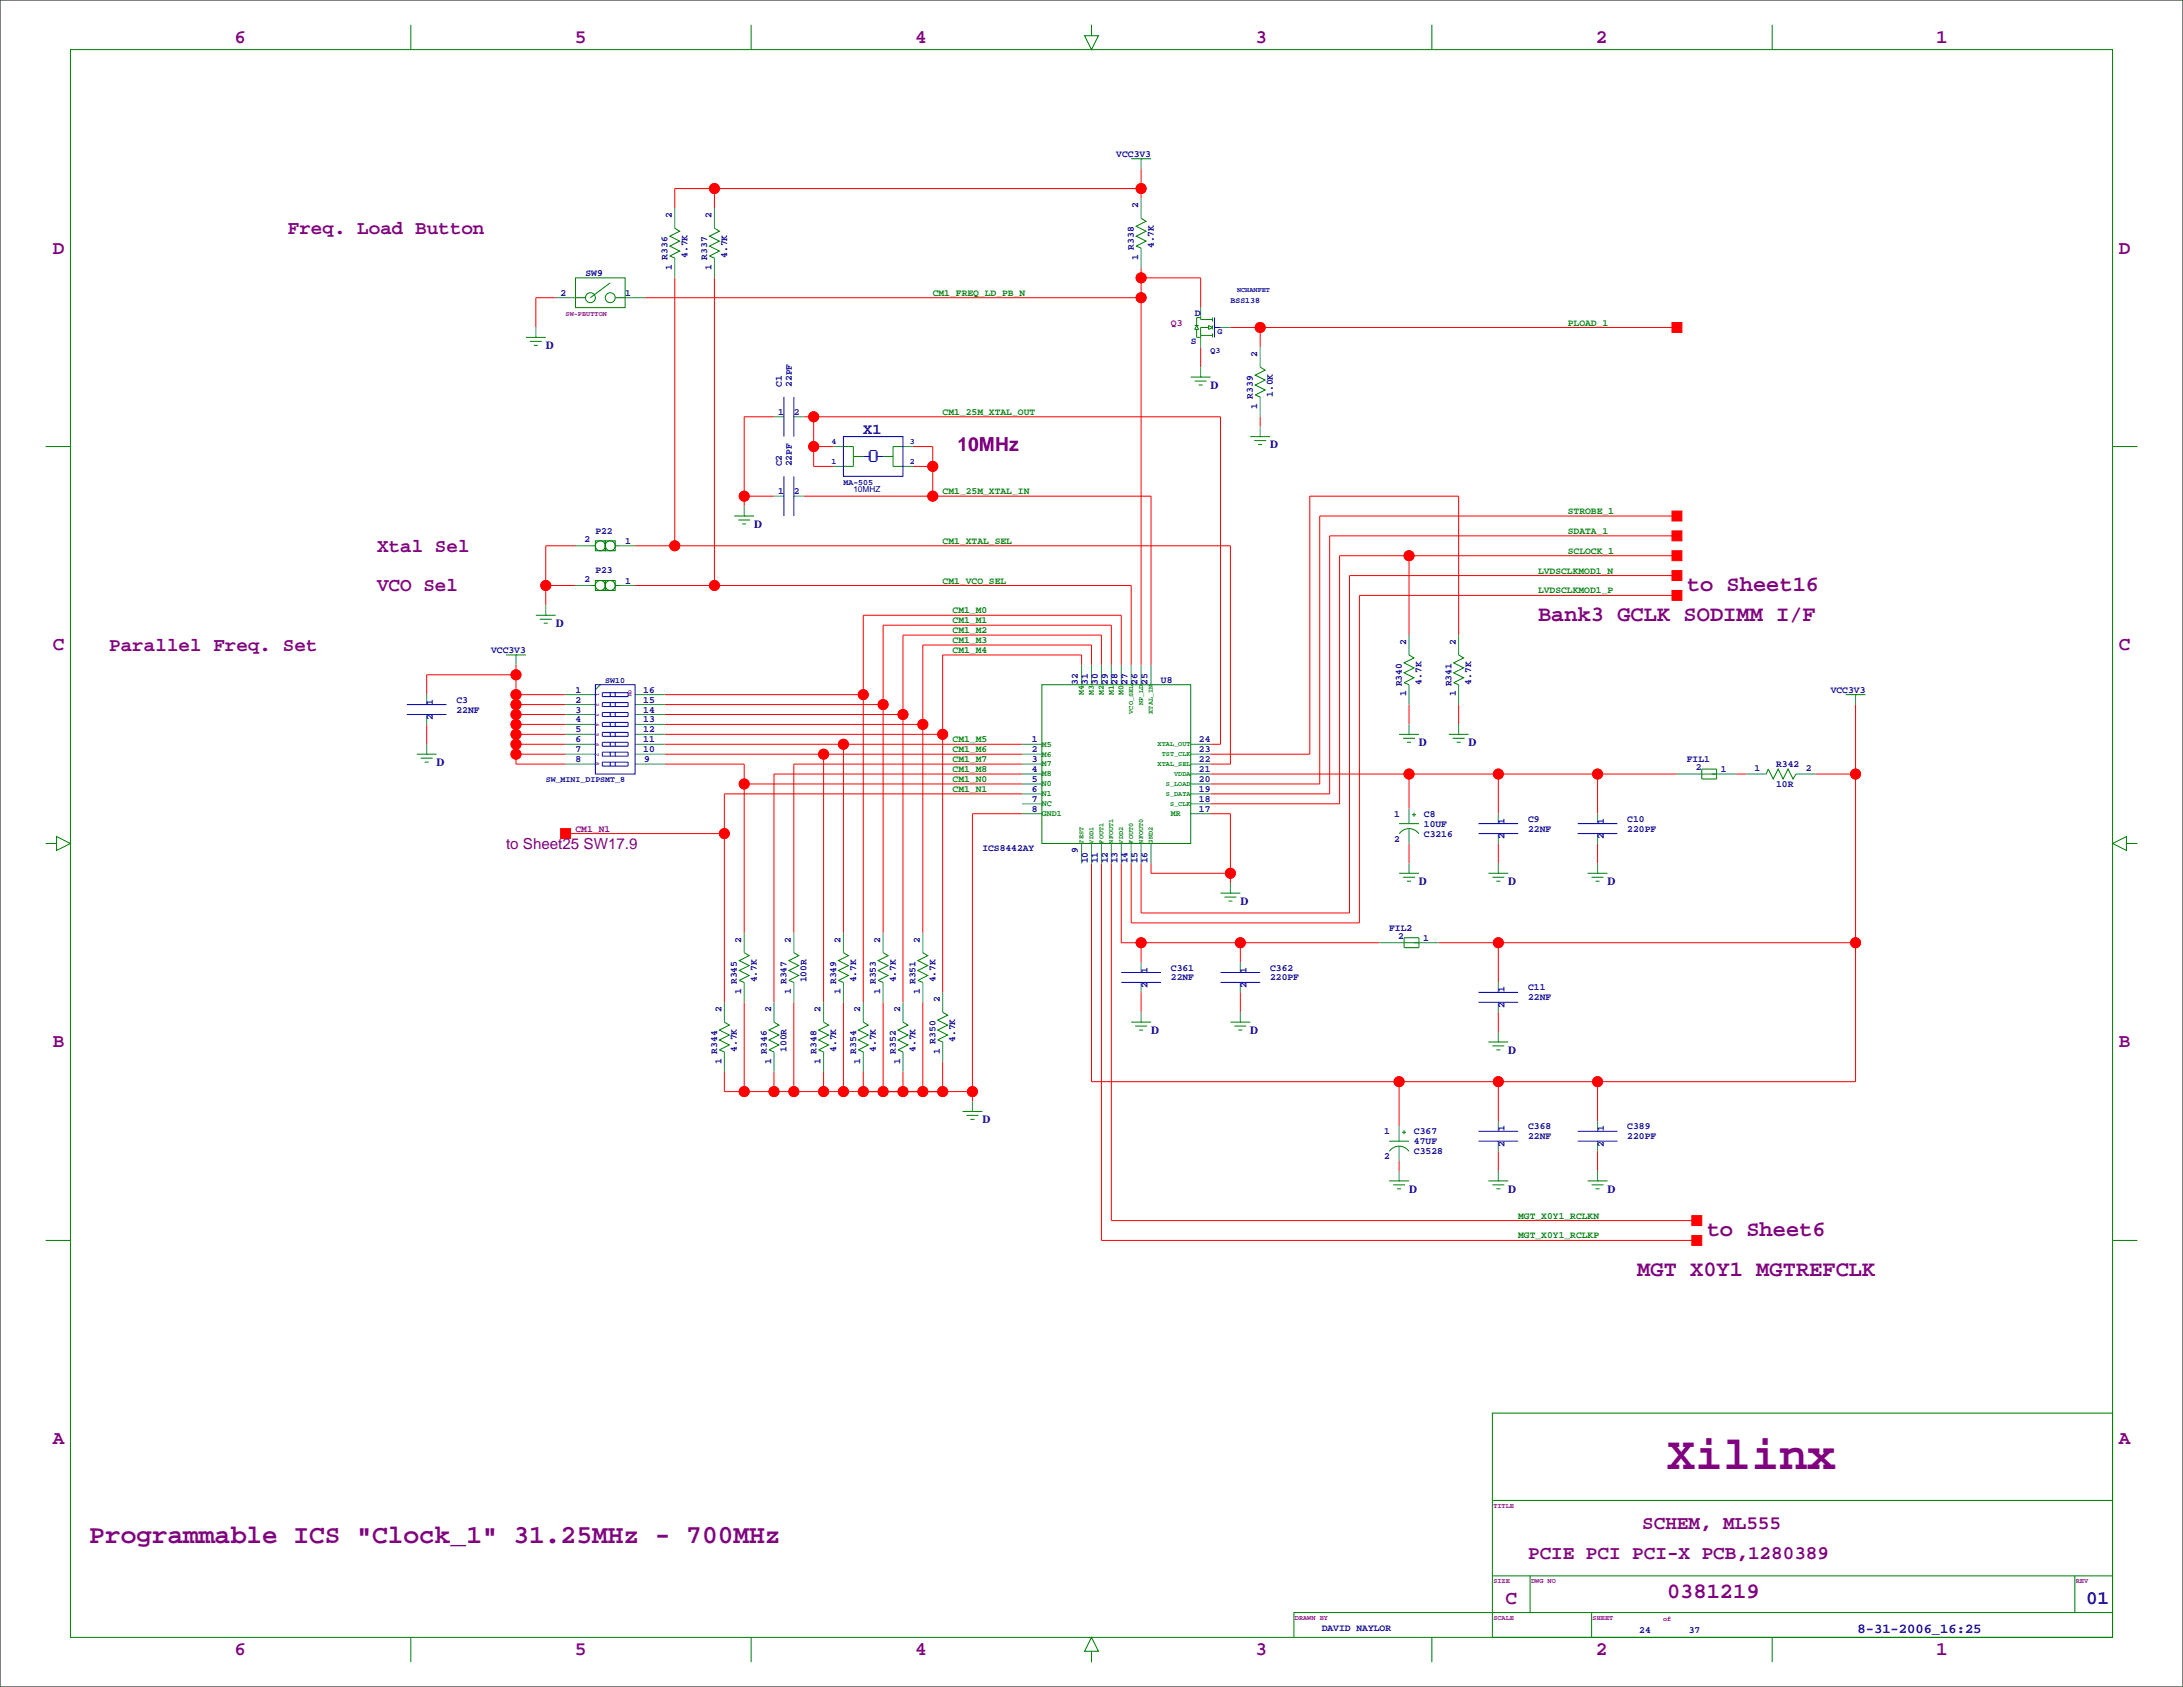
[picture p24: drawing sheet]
<svg xmlns="http://www.w3.org/2000/svg" width="559mm" height="432mm" viewBox="0 0 559 432" stroke-linecap="round" stroke-linejoin="round" font-family="sans-serif">
<defs><g id="words">
<text font-size="12" fill="#800080" x="426.7" y="376">Xilinx</text>
<text font-size="6.7" fill="#800080" x="22.9" y="394.9">Programmable ICS &quot;Clock_1&quot; 31.25MHz - 700MHz</text>
<g font-size="5.6" fill="#800080">
<text x="431.8" y="151.2">to Sheet16</text>
<text x="393.7" y="158.9">Bank3 GCLK SODIMM I/F</text>
<text x="436.9" y="316.3">to Sheet6</text>
<text x="419.1" y="326.5">MGT X0Y1 MGTREFCLK</text>
<text x="426.7" y="409.1">0381219</text>
</g>
<g font-size="4.9" fill="#800080">
<text x="60" y="11">6</text>
<text x="147.1" y="11">5</text>
<text x="234.2" y="11">4</text>
<text x="321.4" y="11">3</text>
<text x="408.5" y="11">2</text>
<text x="495.6" y="11">1</text>
<text x="73.7" y="60">Freq. Load Button</text>
<text x="13.5" y="64.9">D</text>
<text x="542.3" y="64.9">D</text>
<text x="96.5" y="141.2">Xtal Sel</text>
<text x="96.5" y="151.4">VCO Sel</text>
<text x="13.5" y="166.5">C</text>
<text x="27.9" y="166.6">Parallel Freq. Set</text>
<text x="542.3" y="166.5">C</text>
<text x="13.5" y="268.1">B</text>
<text x="542.3" y="268.1">B</text>
<text x="13.5" y="369.7">A</text>
<text x="542.3" y="369.7">A</text>
<text x="420.4" y="391.4">SCHEM, ML555</text>
<text x="391.2" y="399">PCIE PCI PCI-X PCB,1280389</text>
<text x="385.4" y="410.6">C</text>
<text x="60" y="423.5">6</text>
<text x="147.1" y="423.5">5</text>
<text x="234.2" y="423.5">4</text>
<text x="321.4" y="423.5">3</text>
<text x="408.5" y="423.5">2</text>
<text x="495.6" y="423.5">1</text>
</g>
<text font-size="4.9" fill="#606" x="245.1" y="115.4">10MHz</text>
<text font-size="4.9" fill="#000080" x="534" y="410.6">01</text>
<text font-size="3.9" fill="#000080" x="221" y="111">X1</text>
<text font-size="3.9" fill="#800080" x="129.5" y="217.3">to Sheet25 SW17.9</text>
<text font-size="3.5" fill="#000080" x="475.5" y="417.9">8-31-2006_16:25</text>
<g font-size="2.8" fill="#000080">
<text x="139.7" y="89.3">D</text>
<text x="309.9" y="99.5">D</text>
<text x="325.1" y="114.7">D</text>
<text x="193" y="135.1">D</text>
<text x="142.2" y="160.5">D</text>
<text x="363.2" y="190.9">D</text>
<text x="375.9" y="190.9">D</text>
<text x="111.8" y="196">D</text>
<text x="363.2" y="226.5">D</text>
<text x="386.1" y="226.5">D</text>
<text x="411.5" y="226.5">D</text>
<text x="317.5" y="231.6">D</text>
<text x="294.6" y="264.6">D</text>
<text x="320" y="264.6">D</text>
<text x="386.1" y="269.7">D</text>
<text x="251.5" y="287.5">D</text>
<text x="360.7" y="305.2">D</text>
<text x="386.1" y="305.2">D</text>
<text x="411.5" y="305.2">D</text>
</g>
<g font-size="2.5" fill="#000080">
<text x="285.8" y="40.1">VCC3V3</text>
<text x="291.3" y="53.3" transform="rotate(-90 291.3 53.3)">2</text>
<text x="172" y="55.9" transform="rotate(-90 172 55.9)">2</text>
<text x="182.1" y="55.9" transform="rotate(-90 182.1 55.9)">2</text>
<text x="290.3" y="63.9" transform="rotate(-90 290.3 63.9)">R338</text>
<text x="295.3" y="63.5" transform="rotate(-90 295.3 63.5)">4.7K</text>
<text x="149.9" y="70.6">SW9</text>
<text x="170.9" y="66.5" transform="rotate(-90 170.9 66.5)">R336</text>
<text x="172" y="69" transform="rotate(-90 172 69)">1</text>
<text x="176" y="66" transform="rotate(-90 176 66)">4.7K</text>
<text x="181" y="66.5" transform="rotate(-90 181 66.5)">R337</text>
<text x="182.1" y="69" transform="rotate(-90 182.1 69)">1</text>
<text x="186.1" y="66" transform="rotate(-90 186.1 66)">4.7K</text>
<text x="291.3" y="66.5" transform="rotate(-90 291.3 66.5)">1</text>
<text x="143.5" y="75.7">2</text>
<text x="160" y="75.7">1</text>
<text x="305.9" y="80.8">D</text>
<text x="304.8" y="88">S</text>
<text x="321.8" y="91.4" transform="rotate(-90 321.8 91.4)">2</text>
<text x="200.2" y="99.1" transform="rotate(-90 200.2 99.1)">C1</text>
<text x="202.7" y="99.1" transform="rotate(-90 202.7 99.1)">22PF</text>
<text x="325.8" y="101.6" transform="rotate(-90 325.8 101.6)">1.0K</text>
<text x="199.2" y="106.2">1</text>
<text x="203.2" y="106.2">2</text>
<text x="320.7" y="102" transform="rotate(-90 320.7 102)">R339</text>
<text x="321.8" y="104.6" transform="rotate(-90 321.8 104.6)">1</text>
<text x="200.2" y="119.4" transform="rotate(-90 200.2 119.4)">C2</text>
<text x="202.7" y="119.4" transform="rotate(-90 202.7 119.4)">22PF</text>
<text x="199.2" y="126.5">1</text>
<text x="203.2" y="126.5">2</text>
<text x="152.4" y="136.6">P22</text>
<text x="149.6" y="138.8">2</text>
<text x="160" y="139.2">1</text>
<text x="149.6" y="148.9">2</text>
<text x="152.4" y="146.7">P23</text>
<text x="160" y="149.4">1</text>
<text x="125.7" y="167.1">VCC3V3</text>
<text x="359.9" y="165.1" transform="rotate(-90 359.9 165.1)">2</text>
<text x="372.6" y="165.1" transform="rotate(-90 372.6 165.1)">2</text>
<text x="116.8" y="179.8">C3</text>
<text x="147.3" y="177.3">1</text>
<text x="147.3" y="179.8">2</text>
<text x="164.7" y="179.8">15</text>
<text x="164.7" y="177.3">16</text>
<text x="275.9" y="175.3" transform="rotate(-90 275.9 175.3)">32</text>
<text x="278.5" y="175.3" transform="rotate(-90 278.5 175.3)">31</text>
<text x="281" y="175.3" transform="rotate(-90 281 175.3)">30</text>
<text x="283.6" y="175.3" transform="rotate(-90 283.6 175.3)">29</text>
<text x="286.1" y="175.3" transform="rotate(-90 286.1 175.3)">28</text>
<text x="288.6" y="175.3" transform="rotate(-90 288.6 175.3)">27</text>
<text x="291.2" y="175.3" transform="rotate(-90 291.2 175.3)">26</text>
<text x="293.7" y="175.3" transform="rotate(-90 293.7 175.3)">25</text>
<text x="297.2" y="174.8">U8</text>
<text x="358.8" y="175.7" transform="rotate(-90 358.8 175.7)">R340</text>
<text x="359.9" y="178.3" transform="rotate(-90 359.9 178.3)">1</text>
<text x="363.9" y="175.3" transform="rotate(-90 363.9 175.3)">4.7K</text>
<text x="371.5" y="175.7" transform="rotate(-90 371.5 175.7)">R341</text>
<text x="372.6" y="178.3" transform="rotate(-90 372.6 178.3)">1</text>
<text x="376.6" y="175.3" transform="rotate(-90 376.6 175.3)">4.7K</text>
<text x="468.6" y="177.3">VCC3V3</text>
<text x="110.8" y="184.4" transform="rotate(-90 110.8 184.4)">2</text>
<text x="110.8" y="180.3" transform="rotate(-90 110.8 180.3)">1</text>
<text x="116.8" y="182.4">22NF</text>
<text x="147.3" y="182.4">3</text>
<text x="147.3" y="184.9">4</text>
<text x="164.7" y="184.9">13</text>
<text x="164.7" y="182.4">14</text>
<text x="147.3" y="187.5">5</text>
<text x="147.3" y="190">6</text>
<text x="164.7" y="190">11</text>
<text x="164.7" y="187.5">12</text>
<text x="264.2" y="190">1</text>
<text x="306.9" y="190">24</text>
<text x="147.3" y="192.5">7</text>
<text x="147.3" y="195.1">8</text>
<text x="164.7" y="192.5">10</text>
<text x="164.9" y="195.1">9</text>
<text x="264.2" y="192.5">2</text>
<text x="264.2" y="195.1">3</text>
<text x="264.2" y="197.6">4</text>
<text x="306.9" y="192.5">23</text>
<text x="306.9" y="197.6">21</text>
<text x="306.9" y="195.1">22</text>
<text x="431.8" y="195">FIL1</text>
<text x="434.1" y="197.2">2</text>
<text x="440.5" y="197.6">1</text>
<text x="449.1" y="197.4">1</text>
<text x="454.7" y="196.3">R342</text>
<text x="462.3" y="197.4">2</text>
<text x="264.2" y="200.2">5</text>
<text x="264.2" y="202.7">6</text>
<text x="306.9" y="202.7">19</text>
<text x="306.9" y="200.2">20</text>
<text x="454.7" y="201.4">10R</text>
<text x="264.2" y="207.8">8</text>
<text x="264.2" y="205.2">7</text>
<text x="306.9" y="207.8">17</text>
<text x="306.9" y="205.2">18</text>
<text x="356.9" y="209">1</text>
<text x="364.5" y="209">C8</text>
<text x="356.9" y="215.4">2</text>
<text x="364.5" y="214.1">C3216</text>
<text x="364.5" y="211.6">10UF</text>
<text x="385.2" y="214.8" transform="rotate(-90 385.2 214.8)">2</text>
<text x="385.2" y="210.8" transform="rotate(-90 385.2 210.8)">1</text>
<text x="391.2" y="210.3">C9</text>
<text x="391.2" y="212.9">22NF</text>
<text x="410.6" y="214.8" transform="rotate(-90 410.6 214.8)">2</text>
<text x="410.6" y="210.8" transform="rotate(-90 410.6 210.8)">1</text>
<text x="416.6" y="210.3">C10</text>
<text x="416.6" y="212.9">220PF</text>
<text x="251.5" y="217.9">ICS8442AY</text>
<text x="275.9" y="218.4" transform="rotate(-90 275.9 218.4)">9</text>
<text x="278.5" y="221" transform="rotate(-90 278.5 221)">10</text>
<text x="281" y="221" transform="rotate(-90 281 221)">11</text>
<text x="283.6" y="221" transform="rotate(-90 283.6 221)">12</text>
<text x="286.1" y="221" transform="rotate(-90 286.1 221)">13</text>
<text x="288.6" y="221" transform="rotate(-90 288.6 221)">14</text>
<text x="291.2" y="221" transform="rotate(-90 291.2 221)">15</text>
<text x="293.7" y="221" transform="rotate(-90 293.7 221)">16</text>
<text x="355.6" y="238.2">FIL2</text>
<text x="189.7" y="241.3" transform="rotate(-90 189.7 241.3)">2</text>
<text x="202.4" y="241.3" transform="rotate(-90 202.4 241.3)">2</text>
<text x="215.1" y="241.3" transform="rotate(-90 215.1 241.3)">2</text>
<text x="225.3" y="241.3" transform="rotate(-90 225.3 241.3)">2</text>
<text x="235.5" y="241.3" transform="rotate(-90 235.5 241.3)">2</text>
<text x="357.9" y="240.4">2</text>
<text x="364.3" y="240.8">1</text>
<text x="188.7" y="251.9" transform="rotate(-90 188.7 251.9)">R345</text>
<text x="193.7" y="251.5" transform="rotate(-90 193.7 251.5)">4.7K</text>
<text x="201.4" y="251.9" transform="rotate(-90 201.4 251.9)">R347</text>
<text x="206.4" y="251.5" transform="rotate(-90 206.4 251.5)">100R</text>
<text x="214.1" y="251.9" transform="rotate(-90 214.1 251.9)">R349</text>
<text x="219.1" y="251.5" transform="rotate(-90 219.1 251.5)">4.7K</text>
<text x="224.2" y="251.9" transform="rotate(-90 224.2 251.9)">R353</text>
<text x="229.3" y="251.5" transform="rotate(-90 229.3 251.5)">4.7K</text>
<text x="234.4" y="251.9" transform="rotate(-90 234.4 251.9)">R351</text>
<text x="239.5" y="251.5" transform="rotate(-90 239.5 251.5)">4.7K</text>
<text x="293.7" y="248.9" transform="rotate(-90 293.7 248.9)">1</text>
<text x="299.7" y="248.4">C361</text>
<text x="299.7" y="251">22NF</text>
<text x="319.1" y="248.9" transform="rotate(-90 319.1 248.9)">1</text>
<text x="325.1" y="248.4">C362</text>
<text x="325.1" y="251">220PF</text>
<text x="189.7" y="254.5" transform="rotate(-90 189.7 254.5)">1</text>
<text x="202.4" y="254.5" transform="rotate(-90 202.4 254.5)">1</text>
<text x="215.1" y="254.5" transform="rotate(-90 215.1 254.5)">1</text>
<text x="225.3" y="254.5" transform="rotate(-90 225.3 254.5)">1</text>
<text x="235.5" y="254.5" transform="rotate(-90 235.5 254.5)">1</text>
<text x="240.5" y="256.5" transform="rotate(-90 240.5 256.5)">2</text>
<text x="293.7" y="252.9" transform="rotate(-90 293.7 252.9)">2</text>
<text x="319.1" y="252.9" transform="rotate(-90 319.1 252.9)">2</text>
<text x="385.2" y="254" transform="rotate(-90 385.2 254)">1</text>
<text x="391.2" y="253.5">C11</text>
<text x="391.2" y="256">22NF</text>
<text x="184.7" y="259.1" transform="rotate(-90 184.7 259.1)">2</text>
<text x="197.4" y="259.1" transform="rotate(-90 197.4 259.1)">2</text>
<text x="210.1" y="259.1" transform="rotate(-90 210.1 259.1)">2</text>
<text x="220.2" y="259.1" transform="rotate(-90 220.2 259.1)">2</text>
<text x="230.4" y="259.1" transform="rotate(-90 230.4 259.1)">2</text>
<text x="385.2" y="258" transform="rotate(-90 385.2 258)">2</text>
<text x="183.6" y="269.7" transform="rotate(-90 183.6 269.7)">R344</text>
<text x="188.7" y="269.2" transform="rotate(-90 188.7 269.2)">4.7K</text>
<text x="196.3" y="269.7" transform="rotate(-90 196.3 269.7)">R346</text>
<text x="201.4" y="269.2" transform="rotate(-90 201.4 269.2)">100R</text>
<text x="209" y="269.7" transform="rotate(-90 209 269.7)">R348</text>
<text x="214.1" y="269.2" transform="rotate(-90 214.1 269.2)">4.7K</text>
<text x="219.1" y="269.7" transform="rotate(-90 219.1 269.7)">R354</text>
<text x="224.2" y="269.2" transform="rotate(-90 224.2 269.2)">4.7K</text>
<text x="229.3" y="269.7" transform="rotate(-90 229.3 269.7)">R352</text>
<text x="234.4" y="269.2" transform="rotate(-90 234.4 269.2)">4.7K</text>
<text x="239.5" y="267.1" transform="rotate(-90 239.5 267.1)">R350</text>
<text x="240.5" y="269.7" transform="rotate(-90 240.5 269.7)">1</text>
<text x="244.5" y="266.7" transform="rotate(-90 244.5 266.7)">4.7K</text>
<text x="184.7" y="272.2" transform="rotate(-90 184.7 272.2)">1</text>
<text x="197.4" y="272.2" transform="rotate(-90 197.4 272.2)">1</text>
<text x="210.1" y="272.2" transform="rotate(-90 210.1 272.2)">1</text>
<text x="220.2" y="272.2" transform="rotate(-90 220.2 272.2)">1</text>
<text x="230.4" y="272.2" transform="rotate(-90 230.4 272.2)">1</text>
<text x="354.3" y="290.3">1</text>
<text x="361.9" y="290.3">C367</text>
<text x="361.9" y="292.9">47UF</text>
<text x="385.2" y="293.6" transform="rotate(-90 385.2 293.6)">2</text>
<text x="385.2" y="289.6" transform="rotate(-90 385.2 289.6)">1</text>
<text x="391.2" y="289.1">C368</text>
<text x="391.2" y="291.6">22NF</text>
<text x="410.6" y="293.6" transform="rotate(-90 410.6 293.6)">2</text>
<text x="410.6" y="289.6" transform="rotate(-90 410.6 289.6)">1</text>
<text x="416.6" y="289.1">C389</text>
<text x="416.6" y="291.6">220PF</text>
<text x="354.3" y="296.7">2</text>
<text x="361.9" y="295.4">C3528</text>
<text x="338.3" y="417.6">DAVID NAYLOR</text>
<text x="419.6" y="418.1">24</text>
<text x="432.3" y="418.1">37</text>
</g>
<g font-size="2.5" fill="#008000">
<text x="238.8" y="75.7">CM1_FREQ_LD_PB_N</text>
<text x="401.3" y="83.3">PLOAD_1</text>
<text x="241.3" y="106.2">CM1_25M_XTAL_OUT</text>
<text x="241.3" y="126.5">CM1_25M_XTAL_IN</text>
<text x="401.3" y="131.6">STROBE_1</text>
<text x="401.3" y="136.7">SDATA_1</text>
<text x="241.3" y="139.2">CM1_XTAL_SEL</text>
<text x="401.3" y="141.7">SCLOCK_1</text>
<text x="241.3" y="149.4">CM1_VCO_SEL</text>
<text x="393.7" y="146.8">LVDSCLKMOD1_N</text>
<text x="393.7" y="151.9">LVDSCLKMOD1_P</text>
<text x="243.8" y="159.5">CM1_M1</text>
<text x="243.8" y="157">CM1_M0</text>
<text x="243.8" y="164.6">CM1_M3</text>
<text x="243.8" y="162.1">CM1_M2</text>
<text x="243.8" y="167.1">CM1_M4</text>
<text x="243.8" y="190">CM1_M5</text>
<text x="243.8" y="197.6">CM1_M8</text>
<text x="243.8" y="195.1">CM1_M7</text>
<text x="243.8" y="192.5">CM1_M6</text>
<text x="243.8" y="202.7">CM1_N1</text>
<text x="243.8" y="200.2">CM1_N0</text>
<text x="388.6" y="311.9">MGT_X0Y1_RCLKN</text>
<text x="388.6" y="317">MGT_X0Y1_RCLKP</text>
</g>
<g font-size="2.5" fill="#800080">
<text x="299.7" y="83.3">Q3</text>
<text x="147.3" y="212.9">CM1_N1</text>
</g>
<g font-size="2.1" fill="#000080">
<text x="315" y="77.6">BSS138</text>
<text x="311.7" y="85.5">G</text>
<text x="309.9" y="90.3">Q3</text>
<text x="212.9" y="113.6">4</text>
<text x="232.9" y="113.6">3</text>
<text x="212.9" y="118.7">1</text>
<text x="232.9" y="118.7">2</text>
<text x="215.9" y="124">MA-505</text>
<text x="218.4" y="126">10MHZ</text>
<text x="154.9" y="174.8">SW10</text>
<text x="139.7" y="200.2">SW_MINI_DIPSMT_8</text>
</g>
<g font-size="2.1" fill="#008000">
<text x="277.5" y="177.8" transform="rotate(-90 277.5 177.8)">M4</text>
<text x="280" y="177.8" transform="rotate(-90 280 177.8)">M3</text>
<text x="282.5" y="177.8" transform="rotate(-90 282.5 177.8)">M2</text>
<text x="285.1" y="177.8" transform="rotate(-90 285.1 177.8)">M1</text>
<text x="287.6" y="177.8" transform="rotate(-90 287.6 177.8)">M0</text>
<text x="266.7" y="191.1">M5</text>
<text x="266.7" y="193.6">M6</text>
<text x="266.7" y="196.2">M7</text>
<text x="266.7" y="198.7">M8</text>
<text x="266.7" y="201.3">N0</text>
<text x="266.7" y="203.8">N1</text>
<text x="266.7" y="208.9">GND1</text>
<text x="266.7" y="206.3">NC</text>
<text x="299.7" y="208.9">MR</text>
</g>
<text font-size="1.8" fill="#000080" x="316.7" y="74.8">NCHANFET</text>
<g font-size="1.8" fill="#800080">
<text x="144.8" y="80.9">SW-PBUTTON</text>
<text x="382.3" y="386">TITLE</text>
<text x="382.3" y="405.3">SIZE</text>
<text x="391.9" y="405.3">DWG NO</text>
<text x="531.4" y="405.3">REV</text>
<text x="331.5" y="414.7">DRAWN BY</text>
<text x="382.3" y="414.7">SCALE</text>
<text x="407.7" y="414.7">SHEET</text>
<text x="425.7" y="414.9">of</text>
</g>
<g font-size="1.8" fill="#008000">
<text x="290.1" y="182.7" transform="rotate(-90 290.1 182.7)">VCO_SEL</text>
<text x="292.6" y="180.6" transform="rotate(-90 292.6 180.6)">NP_LD</text>
<text x="295.1" y="182.7" transform="rotate(-90 295.1 182.7)">XTAL_IN</text>
<text x="296.3" y="191">XTAL_OUT</text>
<text x="296.3" y="196.1">XTAL_SEL</text>
<text x="297.4" y="193.5">TST_CLK</text>
<text x="298.5" y="203.7">S_DATA</text>
<text x="298.5" y="201.2">S_LOAD</text>
<text x="300.6" y="198.6">VDDA</text>
<text x="299.5" y="206.2">S_CLK</text>
<text x="277.4" y="215.9" transform="rotate(-90 277.4 215.9)">TEST</text>
<text x="279.9" y="215.9" transform="rotate(-90 279.9 215.9)">VDD1</text>
<text x="282.4" y="215.9" transform="rotate(-90 282.4 215.9)">FOUT1</text>
<text x="285" y="215.9" transform="rotate(-90 285 215.9)">NFOUT1</text>
<text x="287.5" y="215.9" transform="rotate(-90 287.5 215.9)">VDD2</text>
<text x="290.1" y="215.9" transform="rotate(-90 290.1 215.9)">FOUT0</text>
<text x="292.6" y="215.9" transform="rotate(-90 292.6 215.9)">NFOUT0</text>
<text x="295.1" y="215.9" transform="rotate(-90 295.1 215.9)">GND2</text>
</g>
<g font-size="1.4" fill="#800080">
<text x="152.5" y="177.4" transform="rotate(90 152.5 177.4)">1</text>
<text x="152.5" y="179.9" transform="rotate(90 152.5 179.9)">2</text>
<text x="160.9" y="176.5" transform="rotate(90 160.9 176.5)">ON</text>
<text x="152.5" y="182.5" transform="rotate(90 152.5 182.5)">3</text>
<text x="152.5" y="185" transform="rotate(90 152.5 185)">4</text>
<text x="152.5" y="187.5" transform="rotate(90 152.5 187.5)">5</text>
<text x="152.5" y="190.1" transform="rotate(90 152.5 190.1)">6</text>
<text x="152.5" y="192.6" transform="rotate(90 152.5 192.6)">7</text>
<text x="152.5" y="195.2" transform="rotate(90 152.5 195.2)">8</text>
</g>
</g></defs>
<path d="M0 0h558.8v431.8h-558.8z" fill="none" stroke="#000" stroke-width=".26"/>
<g fill="none" stroke="#f00" stroke-width=".26">
<path d="M182.9 48.3v5M292.1 48.3h-119.4v5M292.1 43.2v7.6M142.2 76.2h-5v7.6M165.1 76.2h127M172.7 71.1v68.6M182.9 71.1v78.8M292.1 68.6v101.6M292.1 71.1h15.2v7.6M307.3 88.9v5.1M315 83.8h114.3M322.6 83.8v5.1"/>
<path d="M198.1 106.7h-7.6v22.8M205.7 106.7h106.7v83.8h-2.5M208.3 114.3h5.1M208.3 106.7v12.7h5.1M233.7 114.3h5.1v12.7M233.7 119.4h5.1M322.6 106.7v2.5M147.3 139.7h-7.6v15.2M162.6 139.7h152.4v55.9h-5.1M190.5 127h7.6M205.7 127h88.9v43.2M429.3 137.2h-88.9v66h-30.5"/>
<path d="M429.3 132.1h-91.5v68.6h-27.9M139.7 149.9h7.6M162.6 149.9h127v20.3M360.7 142.2v20.4M429.3 147.3h-83.9v86.4h-53.3v-12.7M429.3 142.2h-86.4v63.5h-33M429.3 152.4h-81.3v83.8h-58.4v-15.2M132.1 172.7h-22.9v5.1M132.1 170.2v25.4h12.7M132.1 177.8h12.7M170.2 177.8h50.8M276.9 170.2v-2.6h-35.6v86.4"/>
<path d="M279.4 170.2v-5.1h-43.2v73.7M281.9 170.2v-7.6h-50.8v93.9M284.5 170.2v-10.2h-58.4v78.8M287 170.2v-12.7h-66v99M373.4 162.6v-35.6h-38.1v66h-25.4M109.2 185.4v5.1M132.1 180.3h12.7M132.1 182.9h12.7M132.1 185.4h12.7M132.1 188h12.7M132.1 190.5h12.7M132.1 193h12.7"/>
<path d="M170.2 195.6h20.3v43.2M170.2 180.3h55.9M170.2 182.9h60.9M170.2 185.4h66M170.2 188h71.1M170.2 190.5h91.4M170.2 193h91.4M210.8 193v63.5M215.9 190.5v48.3M261.6 198.1h-63.5v58.4M261.6 195.6h-58.4v43.2M309.9 198.1h119.4"/>
<path d="M360.7 180.3v5.1M360.7 198.1v8.9M373.4 180.3v5.1M383.5 198.1v10.2M408.9 198.1v10.2M444.5 198.1h2.5M464.8 198.1h10.2M475 180.3v96.6h-195.6v-55.9M144.8 213.4h40.6M190.5 200.7h71.1M261.6 203.2h-76.2v53.3M261.6 208.3h-12.7v73.6"/>
<path d="M309.9 208.3h5.1v17.8M360.7 215.9v5.1M383.5 215.9v5.1M408.9 215.9v5.1M281.9 221v96.5h152.4M284.5 221v91.4h149.8M287 221v20.3h66.1M294.6 221v2.5h20.4M190.5 256.5v22.9M203.2 256.5v22.9M215.9 256.5v22.9M226.1 256.5v22.9"/>
<path d="M236.2 256.5v22.9M292.1 241.3v5.1M292.1 254v5.1M317.5 241.3v5.1M317.5 254v5.1M368.3 241.3h106.7M383.5 241.3v10.2M383.5 259.1v5.1M185.4 274.3v5.1h63.5M198.1 274.3v5.1M210.8 274.3v5.1M221 274.3v5.1"/>
<path d="M231.1 274.3v5.1M241.3 271.8v7.6M358.1 276.9v11.4M383.5 276.9v10.1M408.9 276.9v10.1M358.1 297.2v2.5M383.5 294.6v5.1M408.9 294.6v5.1"/>
<circle cx="182.9" cy="48.3" r="1.27"/>
<circle cx="292.1" cy="48.3" r="1.27"/>
<circle cx="292.1" cy="71.1" r="1.27"/>
<circle cx="292.1" cy="76.2" r="1.27"/>
<circle cx="322.6" cy="83.8" r="1.27"/>
<circle cx="208.3" cy="106.7" r="1.27"/>
<circle cx="208.3" cy="114.3" r="1.27"/>
<circle cx="238.8" cy="119.4" r="1.27"/>
<circle cx="172.7" cy="139.7" r="1.27"/>
<circle cx="190.5" cy="127" r="1.27"/>
<circle cx="238.8" cy="127" r="1.27"/>
<circle cx="139.7" cy="149.9" r="1.27"/>
<circle cx="182.9" cy="149.9" r="1.27"/>
<circle cx="360.7" cy="142.2" r="1.27"/>
<circle cx="132.1" cy="172.7" r="1.27"/>
<circle cx="132.1" cy="177.8" r="1.27"/>
<circle cx="221" cy="177.8" r="1.27"/>
<circle cx="132.1" cy="193" r="1.27"/>
<circle cx="132.1" cy="180.3" r="1.27"/>
<circle cx="132.1" cy="182.9" r="1.27"/>
<circle cx="132.1" cy="188" r="1.27"/>
<circle cx="132.1" cy="185.4" r="1.27"/>
<circle cx="132.1" cy="190.5" r="1.27"/>
<circle cx="210.8" cy="193" r="1.27"/>
<circle cx="215.9" cy="190.5" r="1.27"/>
<circle cx="226.1" cy="180.3" r="1.27"/>
<circle cx="231.1" cy="182.9" r="1.27"/>
<circle cx="236.2" cy="185.4" r="1.27"/>
<circle cx="241.3" cy="188" r="1.27"/>
<circle cx="360.7" cy="198.1" r="1.27"/>
<circle cx="383.5" cy="198.1" r="1.27"/>
<circle cx="408.9" cy="198.1" r="1.27"/>
<circle cx="475" cy="198.1" r="1.27"/>
<circle cx="185.4" cy="213.4" r="1.27"/>
<circle cx="190.5" cy="200.7" r="1.27"/>
<circle cx="315" cy="223.5" r="1.27"/>
<circle cx="292.1" cy="241.3" r="1.27"/>
<circle cx="317.5" cy="241.3" r="1.27"/>
<circle cx="383.5" cy="241.3" r="1.27"/>
<circle cx="475" cy="241.3" r="1.27"/>
<circle cx="190.5" cy="279.4" r="1.27"/>
<circle cx="198.1" cy="279.4" r="1.27"/>
<circle cx="203.2" cy="279.4" r="1.27"/>
<circle cx="210.8" cy="279.4" r="1.27"/>
<circle cx="215.9" cy="279.4" r="1.27"/>
<circle cx="221" cy="279.4" r="1.27"/>
<circle cx="226.1" cy="279.4" r="1.27"/>
<circle cx="231.1" cy="279.4" r="1.27"/>
<circle cx="236.2" cy="279.4" r="1.27"/>
<circle cx="241.3" cy="279.4" r="1.27"/>
<circle cx="248.9" cy="279.4" r="1.27"/>
<circle cx="358.1" cy="276.9" r="1.27"/>
<circle cx="383.5" cy="276.9" r="1.27"/>
<circle cx="408.9" cy="276.9" r="1.27"/>
</g>
<g fill="#f00" stroke="#f00" stroke-width=".26">
<path d="M428 135.9h2.5v2.5h-2.5z" fill-rule="evenodd"/>
<path d="M428 130.8h2.5v2.5h-2.5z" fill-rule="evenodd"/>
<path d="M428 141h2.5v2.5h-2.5z" fill-rule="evenodd"/>
<path d="M428 82.6h2.5v2.5h-2.5z" fill-rule="evenodd"/>
<path d="M428 146h2.5v2.6h-2.5z" fill-rule="evenodd"/>
<path d="M428 151.1h2.5v2.6h-2.5z" fill-rule="evenodd"/>
<path d="M433.1 311.1h2.5v2.6h-2.5z" fill-rule="evenodd"/>
<path d="M433.1 316.2h2.5v2.6h-2.5z" fill-rule="evenodd"/>
<path d="M143.5 212.1h2.5v2.5h-2.5z" fill-rule="evenodd"/>
<circle cx="358.1" cy="276.9" r="1.27"/>
<circle cx="383.5" cy="241.3" r="1.27"/>
<circle cx="383.5" cy="276.9" r="1.27"/>
<circle cx="408.9" cy="276.9" r="1.27"/>
<circle cx="475" cy="241.3" r="1.27"/>
<circle cx="475" cy="198.1" r="1.27"/>
<circle cx="190.5" cy="127" r="1.27"/>
<circle cx="292.1" cy="48.3" r="1.27"/>
<circle cx="182.9" cy="48.3" r="1.27"/>
<circle cx="139.7" cy="149.9" r="1.27"/>
<circle cx="132.1" cy="193" r="1.27"/>
<circle cx="132.1" cy="190.5" r="1.27"/>
<circle cx="132.1" cy="188" r="1.27"/>
<circle cx="132.1" cy="185.4" r="1.27"/>
<circle cx="132.1" cy="182.9" r="1.27"/>
<circle cx="132.1" cy="180.3" r="1.27"/>
<circle cx="132.1" cy="177.8" r="1.27"/>
<circle cx="132.1" cy="172.7" r="1.27"/>
<circle cx="408.9" cy="198.1" r="1.27"/>
<circle cx="383.5" cy="198.1" r="1.27"/>
<circle cx="360.7" cy="198.1" r="1.27"/>
<circle cx="292.1" cy="241.3" r="1.27"/>
<circle cx="317.5" cy="241.3" r="1.27"/>
<circle cx="315" cy="223.5" r="1.27"/>
<circle cx="360.7" cy="142.2" r="1.27"/>
<circle cx="172.7" cy="139.7" r="1.27"/>
<circle cx="182.9" cy="149.9" r="1.27"/>
<circle cx="292.1" cy="71.1" r="1.27"/>
<circle cx="292.1" cy="76.2" r="1.27"/>
<circle cx="208.3" cy="114.3" r="1.27"/>
<circle cx="208.3" cy="106.7" r="1.27"/>
<circle cx="238.8" cy="119.4" r="1.27"/>
<circle cx="238.8" cy="127" r="1.27"/>
<circle cx="322.6" cy="83.8" r="1.27"/>
<circle cx="241.3" cy="188" r="1.27"/>
<circle cx="221" cy="177.8" r="1.27"/>
<circle cx="226.1" cy="180.3" r="1.27"/>
<circle cx="231.1" cy="182.9" r="1.27"/>
<circle cx="236.2" cy="185.4" r="1.27"/>
<circle cx="215.9" cy="190.5" r="1.27"/>
<circle cx="210.8" cy="193" r="1.27"/>
<circle cx="190.5" cy="200.7" r="1.27"/>
<circle cx="248.9" cy="279.4" r="1.27"/>
<circle cx="221" cy="279.4" r="1.27"/>
<circle cx="226.1" cy="279.4" r="1.27"/>
<circle cx="231.1" cy="279.4" r="1.27"/>
<circle cx="236.2" cy="279.4" r="1.27"/>
<circle cx="241.3" cy="279.4" r="1.27"/>
<circle cx="215.9" cy="279.4" r="1.27"/>
<circle cx="210.8" cy="279.4" r="1.27"/>
<circle cx="203.2" cy="279.4" r="1.27"/>
<circle cx="198.1" cy="279.4" r="1.27"/>
<circle cx="190.5" cy="279.4" r="1.27"/>
<circle cx="185.4" cy="213.4" r="1.27"/>
</g>
<g fill="none" stroke="#008080" stroke-width=".26">
<path d="M172.7 53.3v5.1M182.9 53.3v5.1M292.1 40.6v2.6M292.1 50.8v5.1M142.2 76.2h5.1M160 76.2h5.1M172.7 66v5.1M182.9 66v5.1M292.1 63.5v5.1M307.3 78.7v2.6M137.2 83.8v2.6M307.3 86.4v2.5"/>
<path d="M307.3 94v2.5M312.4 83.8h2.6M322.6 88.9v5.1M198.1 106.7h2.6M203.2 106.7h2.5M213.4 119.4h2.5M213.4 114.3h2.5M231.1 119.4h2.6M231.1 114.3h2.6M322.6 101.6v5.1M322.6 109.2v2.6M147.3 139.7h3.8"/>
<path d="M158.7 139.7h3.9M190.5 129.5v2.6M198.1 127h2.6M203.2 127h2.5M139.7 154.9v2.6M147.3 149.9h3.8M158.7 149.9h3.9M109.2 177.8v2.5M132.1 167.6v2.6M144.8 177.8h7.6M162.6 177.8h7.6M276.9 170.2v5.1"/>
<path d="M279.4 170.2v5.1M281.9 170.2v5.1M284.5 170.2v5.1M287 170.2v5.1M289.6 170.2v5.1M292.1 170.2v5.1M294.6 170.2v5.1M360.7 162.6v5M360.7 175.3v5M373.4 162.6v5M373.4 175.3v5M475 177.8v2.5"/>
<path d="M109.2 182.9v2.5M109.2 190.5v2.5M144.8 190.5h7.6M144.8 193h7.6M144.8 195.6h7.6M144.8 180.3h7.6M144.8 182.9h7.6M144.8 185.4h7.6M144.8 188h7.6M162.6 190.5h7.6M162.6 193h7.6M162.6 195.6h7.6"/>
<path d="M162.6 180.3h7.6M162.6 182.9h7.6M162.6 185.4h7.6M162.6 188h7.6M261.6 198.1h5.1M261.6 190.5h5.1M261.6 193h5.1M261.6 195.6h5.1M304.8 198.1h5.1M304.8 190.5h5.1M304.8 193h5.1M304.8 195.6h5.1"/>
<path d="M360.7 185.4v2.6M373.4 185.4v2.6M429.3 198.1h6.3M438.1 198.1h6.4M447 198.1h5.1M459.7 198.1h5.1M261.6 208.3h5.1M261.6 200.7h5.1M261.6 203.2h5.1M261.6 205.7h5.1M276.9 215.9v5.1M279.4 215.9v5.1"/>
<path d="M281.9 215.9v5.1M284.5 215.9v5.1M287 215.9v5.1M289.6 215.9v5.1M292.1 215.9v5.1M294.6 215.9v5.1M304.8 208.3h5.1M304.8 200.7h5.1M304.8 203.2h5.1M304.8 205.7h5.1M360.7 207v3.8M360.7 212.1v3.8"/>
<path d="M383.5 208.3v2.5M383.5 213.4v2.5M408.9 208.3v2.5M408.9 213.4v2.5M190.5 238.8v5M203.2 238.8v5M215.9 238.8v5M226.1 238.8v5M236.2 238.8v5M315 226.1v2.5M360.7 221v2.5M383.5 221v2.5"/>
<path d="M408.9 221v2.5M185.4 256.5v5.1M190.5 251.5v5M198.1 256.5v5.1M203.2 251.5v5M210.8 256.5v5.1M215.9 251.5v5M221 256.5v5.1M226.1 251.5v5M231.1 256.5v5.1M236.2 251.5v5M241.3 254v5.1"/>
<path d="M292.1 246.4v2.5M292.1 251.5v2.5M292.1 259.1v2.5M317.5 246.4v2.5M317.5 251.5v2.5M317.5 259.1v2.5M353.1 241.3h6.3M361.9 241.3h6.4M383.5 251.5v2.5M383.5 256.5v2.6M185.4 269.2v5.1M198.1 269.2v5.1"/>
<path d="M210.8 269.2v5.1M221 269.2v5.1M231.1 269.2v5.1M241.3 266.7v5.1M383.5 264.2v2.5M248.9 281.9v2.6M358.1 288.3v3.8M358.1 293.4v3.8M358.1 299.7v2.6M383.5 287v2.6M383.5 292.1v2.5M383.5 299.7v2.6"/>
<path d="M408.9 287v2.6M408.9 292.1v2.5M408.9 299.7v2.6"/>
</g>
<g fill="none" stroke="#008000" stroke-width=".26">
<path d="M18 12.7h522.8v406.4h-522.8zM105.2 6.3v6.4M192.3 6.3v6.4M279.4 6.3v2.8h1.8l-1.8 3.6-1.8-3.6h1.8M366.5 6.3v6.4M453.6 6.3v6.4M172.7 58.4l1.3 .8-2.6 1.3 2.6 1.2-2.6 1.3 2.6 1.3-2.6 1.2 1.3 .5M182.9 58.4l1.2 .8-2.5 1.3 2.5 1.2-2.5 1.3 2.5 1.3-2.5 1.2 1.3 .5M289.6 40.6h5M292.1 40.6h.1M292.1 55.9l1.3 .7-2.6 1.3 2.6 1.3-2.6 1.3 2.6 1.2-2.6 1.3 1.3 .5M147.3 71.1h12.7v7.6h-12.7z"/>
<path d="M147.3 76.2h2.6M156.2 72.4l-5.1 3.8M157.5 76.2h2.5M134.6 86.4h5.1M135.6 87.4h3.1M136.7 88.4h1M137.2 86.4h.1M304.8 96.5h5.1M305.8 97.5h3.1M305.8 83.3h1M306.3 83.3l.5 1h-1zM306.8 98.6h1"/>
<path d="M307.3 96.5h.1M307.3 85.9h3.1M309.4 83.8h-2.1v2.6h-1v-2.1M309.4 83.3l1 .5-1 .5zM310.4 81.8h-3.1v-.5h-1v2M310.4 81.3v1M310.4 83.3v1M310.4 85.3v1.1M322.6 94l1.2 .7-2.5 1.3 2.5 1.3-2.5 1.3 2.5 1.2-2.5 1.3 1.3 .5M11.7 114.3h6.3M215.9 114.3h2.5v5.1h-2.5M218.4 116.8h2.6"/>
<path d="M226.1 116.8h2.5M231.1 114.3h-2.5v5.1h2.5M320 111.8h5.1M321.1 112.8h3M322.1 113.8h1M322.6 111.8h.1M540.8 114.3h6.3M151.1 139.7h1.3M152.4 138.4h2.5v2.6h-2.5zM154.9 138.4h2.6v2.6h-2.6zM157.5 139.7h1.2M188 132.1h5"/>
<path d="M189 133.1h3M190 134.1h1M190.5 132.1h.1M137.2 157.5h5M138.2 158.5h3M139.2 159.5h1M139.7 157.5h.1M151.1 149.9h1.3M152.4 148.6h2.5v2.5h-2.5zM154.9 148.6h2.6v2.5h-2.6zM157.5 149.9h1.2M129.5 167.6h5.1"/>
<path d="M132.1 167.6h.1M153.7 175.3l-1.3 1.2M266.7 175.3h38.1v40.6h-38.1zM360.7 167.6l1.2 .8-2.5 1.3 2.5 1.2-2.5 1.3 2.5 1.3-2.5 1.3 1.3 .5M373.4 167.6l1.2 .8-2.5 1.3 2.5 1.2-2.5 1.3 2.5 1.3-2.5 1.3 1.3 .5M472.4 177.8h5.1M475 177.8h.1M106.7 193h5.1M107.7 194.1h3M108.7 195.1h1M109.2 193h.1M358.1 188h5.1"/>
<path d="M359.2 189h3M360.2 190h1M360.7 188h.1M370.8 188h5.1M371.9 189h3M372.9 190h1M373.4 188h.1M435.6 196.8h3.8v2.6h-3.8zM435.6 198.1h3.8M452.1 198.1l.5-1.3 1.3 2.6 1.3-2.6 1.2 2.6 1.3-2.6 1.3 2.6 .7-1.3M11.7 215.9h2.8v-1.8l3.5 1.8-3.5 1.8v-1.8M358.1 210.8h5.1"/>
<path d="M358.2 213.4a3 3 0 0 1 5 0M361.4 208.5h1.1M361.9 208v1M544.3 215.9v-1.8l-3.5 1.8 3.5 1.8v-1.8h2.8M312.4 228.6h5.1M313.4 229.6h3.1M314.5 230.6h1M315 228.6h.1M358.1 223.5h5.1M359.2 224.5h3M360.2 225.6h1M360.7 223.5h.1"/>
<path d="M381 223.5h5.1M382 224.5h3.1M383 225.6h1M383.5 223.5h.1M406.4 223.5h5.1M407.4 224.5h3.1M408.4 225.6h1M408.9 223.5h.1M190.5 243.8l1.3 .8-2.6 1.3 2.6 1.2-2.6 1.3 2.6 1.3-2.6 1.3 1.3 .5M203.2 243.8l1.3 .8-2.6 1.3 2.6 1.2-2.6 1.3 2.6 1.3-2.6 1.3 1.3 .5M215.9 243.8l1.3 .8-2.6 1.3 2.6 1.2-2.6 1.3 2.6 1.3-2.6 1.3 1.3 .5M226.1 243.8l1.2 .8-2.5 1.3 2.5 1.2-2.5 1.3 2.5 1.3-2.5 1.3 1.3 .5"/>
<path d="M236.2 243.8l1.3 .8-2.6 1.3 2.6 1.2-2.6 1.3 2.6 1.3-2.6 1.3 1.3 .5M241.3 259.1l1.3 .7-2.6 1.3 2.6 1.3-2.6 1.3 2.6 1.2-2.6 1.3 1.3 .5M359.4 240h3.8v2.6h-3.8zM359.4 241.3h3.8M185.4 261.6l1.3 .8-2.6 1.3 2.6 1.2-2.6 1.3 2.6 1.3-2.6 1.2 1.3 .5M198.1 261.6l1.3 .8-2.6 1.3 2.6 1.2-2.6 1.3 2.6 1.3-2.6 1.2 1.3 .5M210.8 261.6l1.3 .8-2.6 1.3 2.6 1.2-2.6 1.3 2.6 1.3-2.6 1.2 1.3 .5M221 261.6l1.2 .8-2.5 1.3 2.5 1.2-2.5 1.3 2.5 1.3-2.5 1.2 1.3 .5M231.1 261.6l1.3 .8-2.5 1.3 2.5 1.2-2.5 1.3 2.5 1.3-2.5 1.2 1.2 .5M289.6 261.6h5M290.6 262.6h3M291.6 263.7h1"/>
<path d="M292.1 261.6h.1M315 261.6h5M316 262.6h3M317 263.7h1M317.5 261.6h.1M381 266.7h5.1M382 267.7h3.1M383 268.7h1M383.5 266.7h.1M246.4 284.5h5.1M247.4 285.5h3M248.4 286.5h1"/>
<path d="M248.9 284.5h.1M355.6 292.1h5.1M355.6 294.7a3 3 0 0 1 5 0M358.9 289.8h1M359.4 289.3v1M11.7 317.5h6.3M355.6 302.3h5.1M356.6 303.3h3.1M357.6 304.3h1M358.1 302.3h.1M381 302.3h5.1M382 303.3h3.1"/>
<path d="M383 304.3h1M383.5 302.3h.1M406.4 302.3h5.1M407.4 303.3h3.1M408.4 304.3h1M408.9 302.3h.1M540.8 317.5h6.3M382 361.7h158.8v57.4h-158.8zM382 384h158.8M105.2 419.1v6.3M192.3 419.1v6.3M366.5 419.1v6.3"/>
<path d="M382 403.4h158.8M391.7 403.4v9.3M407.4 412.7v6.4M453.6 419.1v6.3M531.1 403.4v9.3M540.8 412.7h-209.6v6.4M279.4 422.7h1.8l-1.8-3.6-1.8 3.6h1.8v2.7"/>
<circle cx="151.1" cy="76.2" r="1.27"/>
<circle cx="156.2" cy="76.2" r="1.27"/>
<circle cx="153.7" cy="139.7" r="1.27"/>
<circle cx="156.2" cy="139.7" r="1.27"/>
<circle cx="153.7" cy="149.9" r="1.27"/>
<circle cx="156.2" cy="149.9" r="1.27"/>
</g>
<g fill="none" stroke="#00f" stroke-width=".26">
<path d="M310.9 83.8h1.5M310.9 81.3v5.1M200.7 101.6v10.2M203.2 101.6v10.2M215.9 111.8h15.2v10.1h-15.2zM221 116.8h1.5M222.5 115.6v2.3M222.8 115.3h1.5v2.8h-1.5zM224.5 116.8h1.6M224.5 115.6v2.3M200.7 121.9v10.2M203.2 121.9v10.2"/>
<path d="M152.4 175.3h10.2v22.8h-10.2zM154.2 177.3h6.6v1h-6.6zM154.2 179.8h6.6v1h-6.6zM156.2 177.3v1M156.2 179.8v1M157.5 177.3v1M157.5 179.8v1M104.1 180.3h10.2M104.1 182.9h10.2M154.2 182.4h6.6v1h-6.6zM154.2 184.9h6.6v1h-6.6zM154.2 187.5h6.6v1h-6.6z"/>
<path d="M154.2 190h6.6v1h-6.6zM154.2 192.5h6.6v1h-6.6zM154.2 195.1h6.6v1h-6.6zM156.2 182.4v1M156.2 184.9v1M156.2 187.5v1M156.2 190v1M156.2 192.5v1M156.2 195.1v1M157.5 182.4v1M157.5 184.9v1M157.5 187.5v1"/>
<path d="M157.5 190v1M157.5 192.5v1M157.5 195.1v1M378.5 210.8h10.1M378.5 213.4h10.1M403.9 210.8h10.1M403.9 213.4h10.1M287 248.9h10.2M287 251.5h10.2M312.4 248.9h10.2M312.4 251.5h10.2M378.5 254h10.1"/>
<path d="M378.5 256.5h10.1M378.5 289.6h10.1M378.5 292.1h10.1M403.9 289.6h10.1M403.9 292.1h10.1"/>
</g>
<use href="#words"/>
</svg>
